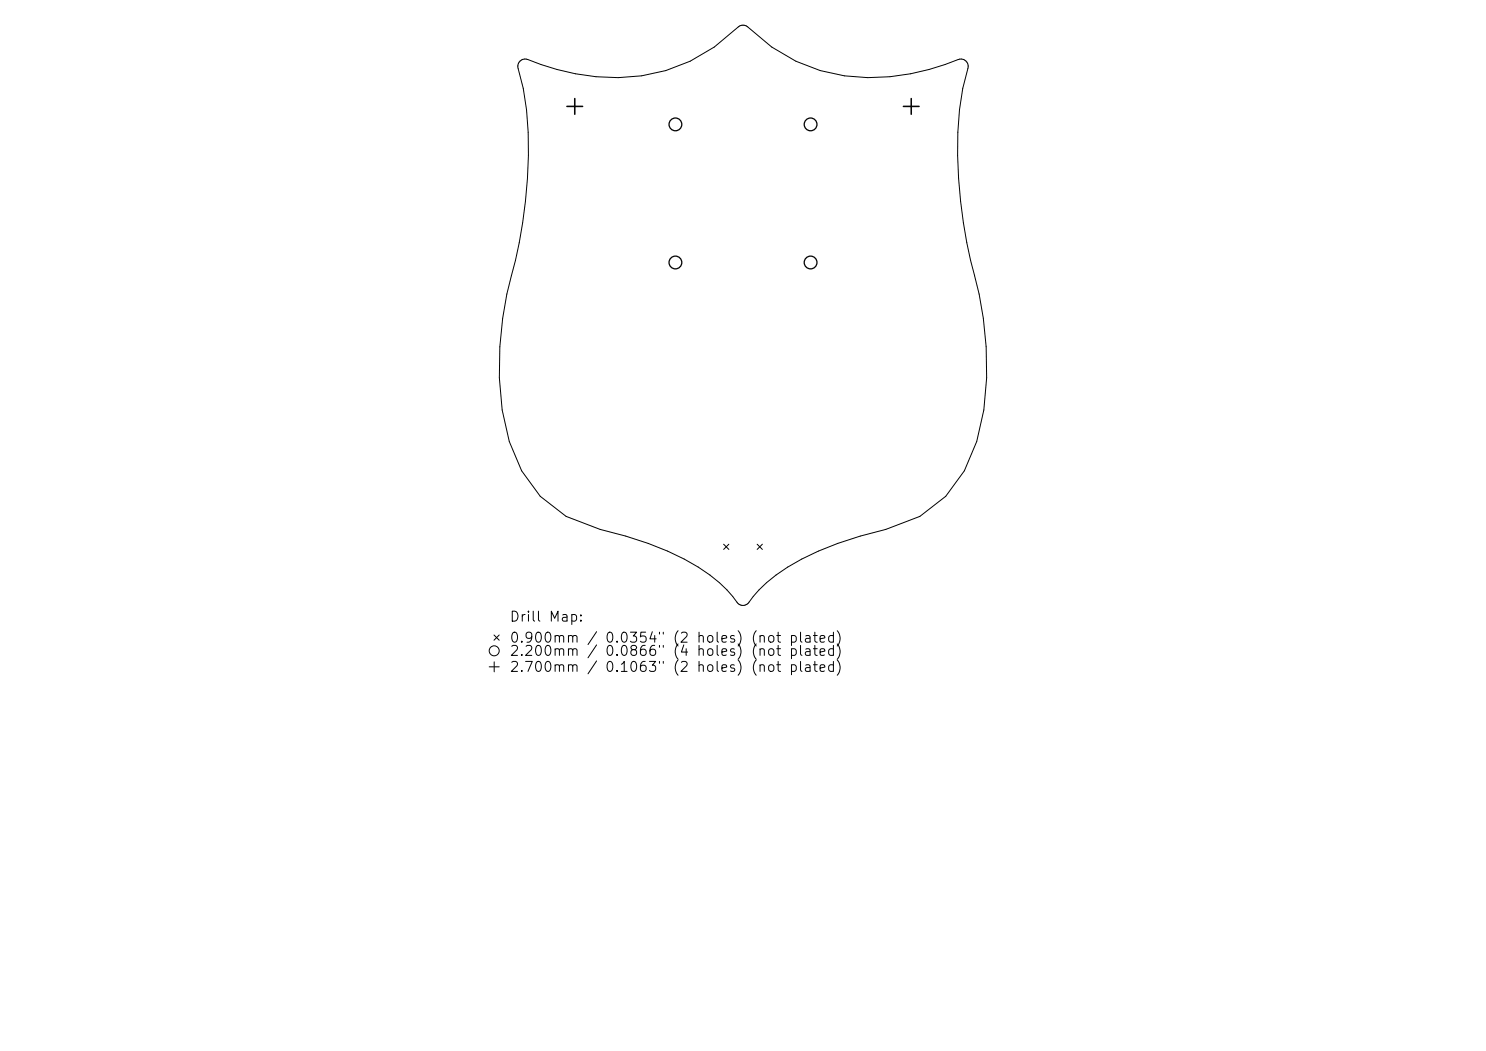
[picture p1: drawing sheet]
<svg xmlns="http://www.w3.org/2000/svg" width="297mm" height="210mm" viewBox="0 0 297 210" stroke-linecap="round" stroke-linejoin="round" font-family="sans-serif">
<defs><g id="words">
<g font-size="2">
<text x="101.7" y="124.7">Drill Map:</text>
<text x="101.7" y="128.9">0.900mm / 0.0354&quot; (2 holes) (not plated)</text>
<text x="101.7" y="131.6">2.200mm / 0.0866&quot; (4 holes) (not plated)</text>
<text x="101.7" y="134.8">2.700mm / 0.1063&quot; (2 holes) (not plated)</text>
</g>
</g></defs>
<g fill="none" stroke="#000" stroke-width=".2">
<path d="M104 12.2l.2-.2a1.44 1.44 0 0 1 1.3-.1 44.8 44.8 0 0 0 22.7 3.3 35.5 35.5 0 0 0 19.6-10 1.46 1.46 0 0 1 1.7 .3 34.3 34.3 0 0 0 28.4 9.8 50.8 50.8 0 0 0 13.9-3.5 1.47 1.47 0 0 1 1.6 1.9 54.9 54.9 0 0 0-2 17.3 98.7 98.7 0 0 0 3.4 24.1 68.9 68.9 0 0 1 1.8 26.8l-1.4 6.3-2.5 5.9-3.7 5.1-5.1 4-6.8 2.6a66.6 66.6 0 0 0-19.7 7.5 27.7 27.7 0 0 0-8.1 7.4 1.45 1.45 0 0 1-2-.4 27.8 27.8 0 0 0-10.5-8.6 70.6 70.6 0 0 0-16.9-5.9l-6.8-2.6-5.1-4-3.7-5.1-2.5-5.9a61 61 0 0 1-.5-29.4 106.3 106.3 0 0 0 4.3-27.7 56.2 56.2 0 0 0-2.1-17.7l.1-.7zM194.8 55.1h.1M144.6 108.7l1.1 1.1M145.7 108.7l-1.1 1.1M151.3 108.7l1.1 1.1M152.4 108.7l-1.1 1.1M97.8 133.2h2M98.7 126.9l1.1 1M98.8 132.2v2M99.8 126.9l-1.1 1"/>
<circle cx="98.8" cy="130" r="1"/>
</g>
<g fill="none" stroke="#000" stroke-width=".26">
<circle cx="135" cy="24.9" r="1.28"/>
<circle cx="162" cy="24.9" r="1.28"/>
<circle cx="135" cy="52.5" r="1.28"/>
<circle cx="162" cy="52.5" r="1.28"/>
</g>
<path d="M114.9 19.7v3.1M182.1 19.7v3.1M113.3 21.3h3.1M180.6 21.3h3.1" fill="none" stroke="#000" stroke-width=".31"/>
<use href="#words"/>
</svg>
